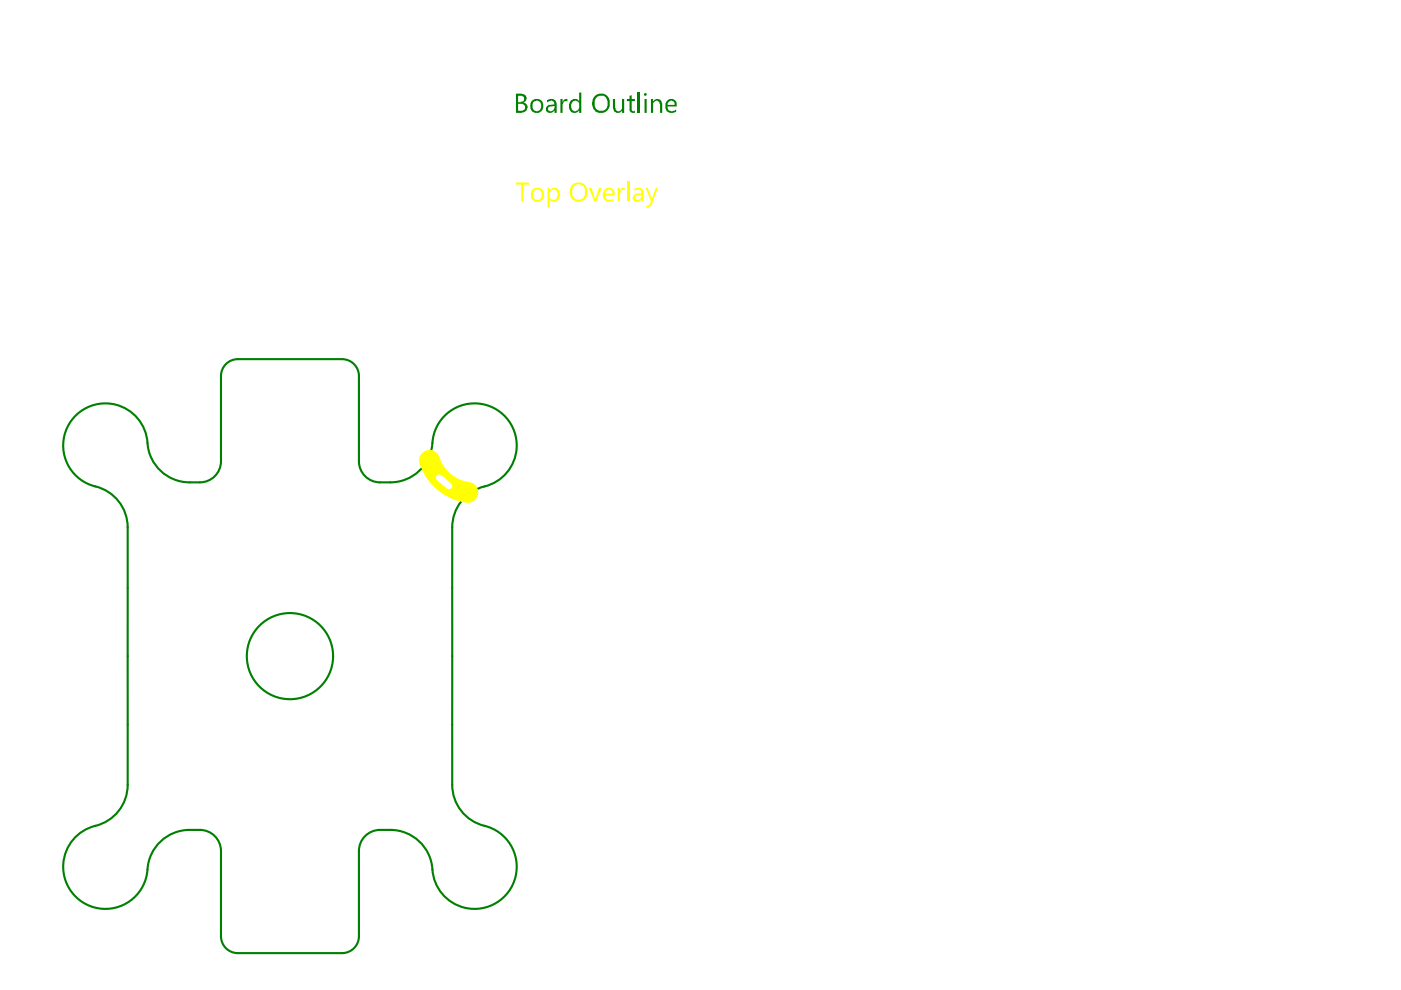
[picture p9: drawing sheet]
<svg xmlns="http://www.w3.org/2000/svg" width="297mm" height="210mm" viewBox="0 0 297 210" stroke-linecap="round" stroke-linejoin="round" font-family="sans-serif">
<path d="M46.9 79.7v18.1M50.4 76.1h22.1M76.1 79.7v18.1M27.1 111.8v54.6M40.2 102.3h2.2M80.6 102.3h2.2M95.9 111.8v54.6M40.2 176h2.2M80.6 176h2.2M46.9 180.4v18.1M76.1 180.4v18.1M50.4 202.1h22.1" fill="none" stroke="#008000" stroke-width=".45"/>
<g fill="#008000">
<path d="M118.8 21h.5v.7l.3-.6 .7-.1v.6a.69 .69 0 0 0-.7 0 .69 .69 0 0 0-.3 .6v1.7h-.5z"/>
<path d="M130 21h.4v1.8l.1 .1a.64 .64 0 0 0 .5 .7 .64 .64 0 0 0 .8-.5l.1-.1v-2h.4v2.9h-.4v-.4a1.05 1.05 0 0 1-1.3 .4 1.05 1.05 0 0 1-.6-1.1z"/>
<path d="M133.5 20.3l.4-.1v.8h.7v.4h-.7v1.6a.46 .46 0 0 0 .2 .5 .46 .46 0 0 0 .5 0v.4a.84 .84 0 0 1-1.1-.8v-1.7h-.6v-.4h.6z"/>
<path d="M135.2 19.6h.4v4.3h-.4z"/>
<path d="M138 21h.5v.6a1.02 1.02 0 0 1 1.2-.6 1.02 1.02 0 0 1 .7 1.1v1.8h-.5v-1.8l-.1-.1a.59 .59 0 0 0-.6-.7l-.4 .1-.3 .5v2h-.5z"/>
<path d="M109.8 20.3v1.4h.6v-.1a.63 .63 0 0 0 .7-.6 .63 .63 0 0 0-.6-.7zM109.8 22v1.5h.7a.75 .75 0 0 0 .8-.8 .75 .75 0 0 0-.9-.7zM109.4 19.9h1.2a1.02 1.02 0 0 1 1 1.3l-.6 .6h.1a.95 .95 0 0 1 .8 .8 .95 .95 0 0 1-.6 1l-.7 .3h-1.2z"/>
<path d="M113 21.7a1.57 1.57 0 0 0 .4 1.8 1.04 1.04 0 0 0 1.1-.2 1.04 1.04 0 0 0 .2-1.2 1 1 0 0 0-1.7-.4zM112.7 21.4a1.44 1.44 0 0 1 1.9-.2 1.44 1.44 0 0 1 .5 1.8v.3a1.43 1.43 0 0 1-1.9 .6 1.43 1.43 0 0 1-.7-1.8z"/>
<path d="M116.2 22.8a.59 .59 0 0 0 .3 .7 .59 .59 0 0 0 .7-.1l.4-.5v-.4l-1.1 .1zM116 21.2h.1a1.14 1.14 0 0 1 1.2-.2 1.14 1.14 0 0 1 .7 1v1.9h-.4v-.4a1.01 1.01 0 0 1-1 .4 1.01 1.01 0 0 1-.8-.6 .97 .97 0 0 1 .9-1.1l.9-.1a.78 .78 0 0 0-.8-.8l-.8 .4z"/>
<path d="M121 21.3h.1a1.12 1.12 0 0 1 1.7 .1v-1.8h.5v4.3h-.5v-.5a1.16 1.16 0 0 1-1.4 .5 1.16 1.16 0 0 1-.8-1.2v-.6zM121.2 21.8l-.1 .8a.87 .87 0 0 0 .7 .9 .87 .87 0 0 0 1-.6v-.3a.99 .99 0 0 0-.3-1.2h-.2a.6 .6 0 0 0-.9 .3z"/>
<path d="M126.3 20.8v.1a2.3 2.3 0 0 0 .2 2.4 1.47 1.47 0 0 0 1.7 0 1.47 1.47 0 0 0 .6-1.6v-.1a1.5 1.5 0 0 0-1-1.3h-.7zM126.1 20.3a1.99 1.99 0 0 1 3.1 .6 2.45 2.45 0 0 1-.7 2.8 1.97 1.97 0 0 1-2.2-.1 1.97 1.97 0 0 1-.8-1.9l.1-.6z"/>
<path d="M136.5 20.1a.32 .32 0 0 1 .6 0 .32 .32 0 0 1-.6 0zM136.7 21h.4v2.9h-.4z"/>
<path d="M141.8 21.6l-.3 .3v.3h1.5a.74 .74 0 0 0-.4-.8 .74 .74 0 0 0-.8 .2zM141.3 21.4a1.18 1.18 0 0 1 1.3-.4 1.18 1.18 0 0 1 .9 1.1v.5h-2v.1a.84 .84 0 0 0 1.2 .8h.3l.4-.2v.4a1.68 1.68 0 0 1-2.1-.2 2.38 2.38 0 0 1 0-2.1z"/>
</g>
<g fill="none" stroke="#008000" stroke-width=".45">
<path d="M50.4 76.1a3.6 3.6 0 0 0-3.5 3.6M72.5 76.1a3.6 3.6 0 0 1 3.6 3.6M46.9 97.8a4.5 4.5 0 0 1-4.5 4.5M76.1 97.8a4.5 4.5 0 0 0 4.5 4.5M40.2 102.3a9.1 9.1 0 0 1-9.1-9.4 8.9 8.9 0 0 0-14.9-4.9 8.9 8.9 0 0 0 4 15.1 8.9 8.9 0 0 1 6.9 8.7M82.8 102.3a8.9 8.9 0 0 0 8.9-8.4 8.9 8.9 0 0 1 8.6-8.4 8.9 8.9 0 0 1 9.2 7.7 8.9 8.9 0 0 1-6.8 9.9 8.9 8.9 0 0 0-6.8 8.7M27.1 166.4a9.2 9.2 0 0 1-7.9 9 8.9 8.9 0 0 0-2.2 15.6 8.9 8.9 0 0 0 14.3-6.7 8.9 8.9 0 0 1 8.9-8.3M42.4 176a4.5 4.5 0 0 1 4.5 4.4M80.6 176a4.5 4.5 0 0 0-4.5 4.4M95.9 166.4a8.9 8.9 0 0 0 6.8 8.7 8.9 8.9 0 0 1 6.8 9.9 8.9 8.9 0 0 1-9.2 7.7 8.9 8.9 0 0 1-8.6-8.4 8.9 8.9 0 0 0-8.9-8.3M46.9 198.5a3.6 3.6 0 0 0 3.5 3.6M76.1 198.5a3.6 3.6 0 0 1-3.6 3.6"/>
<circle cx="61.5" cy="139.1" r="9.1"/>
</g>
<g fill="#ff0">
<path d="M109.4 38.7h2.7v.4h-1.1v3.6h-.5v-3.6h-1.1z"/>
<path d="M124.8 39.8h.6l.8 2.5 .8-2.5h.6l-1.2 2.9h-.4z"/>
<path d="M131 39.8h.4v.7l.1-.1a.66 .66 0 0 1 1-.6v.5a.66 .66 0 0 0-1 .7l-.1 1.7h-.4z"/>
<path d="M133 38.5h.5v4.2h-.5z"/>
<path d="M136.9 39.8h.4l.9 2.5 .8-2.5h.5l-1.4 3.5a.99 .99 0 0 1-1.1 .7v-.4a.4 .4 0 0 0 .4 .1 .4 .4 0 0 0 .3-.4l.3-.6z"/>
<path d="M89.5 96.1a2.27 2.27 0 0 1 2.3-.6 2.27 2.27 0 0 1 1.5 1.9 8.2 8.2 0 0 0 6.7 5 2.23 2.23 0 0 1 1.2 2.9 2.23 2.23 0 0 1-2.8 1.2 11.9 11.9 0 0 1-9.5-9l.1-.7zM92.6 100.8a.7 .7 0 0 0 .1 1l2 1.8a.7 .7 0 0 0 1-.1 .7 .7 0 0 0-.1-1l-2.2-1.8-.3-.1z"/>
<path d="M113.3 40.4a1.48 1.48 0 0 0 .2 1.9 1.11 1.11 0 0 0 1.2-.5 1.11 1.11 0 0 0-.1-1.3l-.1-.1a.97 .97 0 0 0-1.2 0zM112.8 40.3l.1-.1a1.45 1.45 0 0 1 2.4 .8 1.44 1.44 0 0 1-.9 1.7 1.44 1.44 0 0 1-1.8-.8v-1.2z"/>
<path d="M116.1 39.8h.4v.6a1.17 1.17 0 0 1 1.5-.5 1.17 1.17 0 0 1 .7 1.3 1.34 1.34 0 0 1-1.8 1.5l-.4-.4v1.7h-.4zM116.5 40.7v.5a.99 .99 0 0 0 .4 1.1h.1a.6 .6 0 0 0 .9-.2 1.22 1.22 0 0 0-.1-1.8l-.6-.1z"/>
<path d="M121.5 39.6v.1a2.43 2.43 0 0 0 .2 2.3 1.48 1.48 0 0 0 1.8 .1 1.48 1.48 0 0 0 .5-1.7 1.42 1.42 0 0 0-.9-1.3 1.42 1.42 0 0 0-1.6 .5zM121.3 39.1a1.99 1.99 0 0 1 3.1 .6v.2a2.09 2.09 0 0 1-.8 2.6 1.94 1.94 0 0 1-2.8-1.9l.1-.7z"/>
<path d="M128.4 40.6v.5h1.4a.7 .7 0 0 0-.3-.8 .7 .7 0 0 0-.9 .2zM128.1 40.3a1.22 1.22 0 0 1 2.1 .2l.1 .9h-2.1a1.12 1.12 0 0 0 1.6 .9l.3-.2v.4a1.4 1.4 0 0 1-1.7 .1 1.4 1.4 0 0 1-.5-1.6z"/>
<path d="M134.7 41.5a.59 .59 0 0 0 .2 .9 .59 .59 0 0 0 .8-.3l.3-.4v-.4zM134.5 40a1.17 1.17 0 0 1 1.2-.2 1.17 1.17 0 0 1 .7 1v1.9h-.4v-.4a.98 .98 0 0 1-1.1 .5 .98 .98 0 0 1-.7-.9l.1-.2a.79 .79 0 0 1 .8-.6l.9-.1a.65 .65 0 0 0-.3-.8 .65 .65 0 0 0-.7 .1l-.5 .2z"/>
</g>
</svg>
